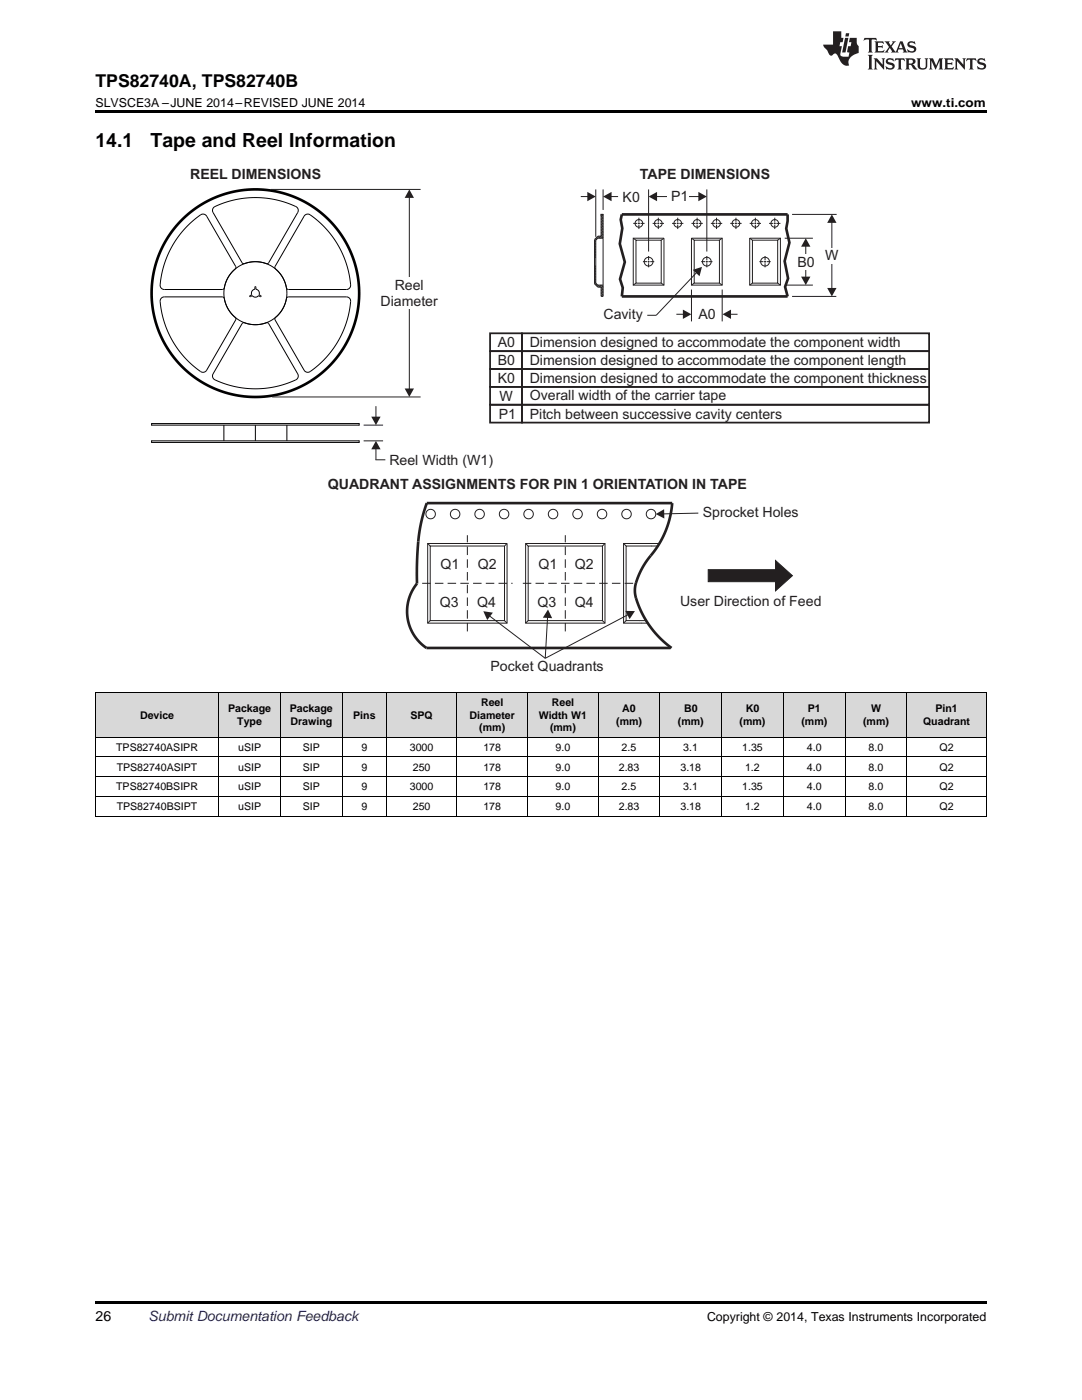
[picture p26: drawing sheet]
<svg xmlns="http://www.w3.org/2000/svg" width="216mm" height="279mm" viewBox="0 0 216 279" stroke-linecap="round" stroke-linejoin="round" font-family="sans-serif">
<defs><g id="words">
<g font-size="3.9">
<text x="19" y="29.3">14.1</text>
<text x="30.1" y="29.3">Tape and Reel Information</text>
</g>
<text font-size="3.5" x="19" y="17.3">TPS82740A, TPS82740B</text>
<g font-size="2.8" fill="#231f20">
<text x="38" y="35.8">REEL DIMENSIONS</text>
<text x="127.7" y="35.8">TAPE DIMENSIONS</text>
<text x="124.2" y="40.2">K0</text>
<text x="133.9" y="40.2">P1</text>
<text x="159.1" y="53.2">B0</text>
<text x="164.7" y="52">W</text>
<text x="78.8" y="57.9">Reel</text>
<text x="75.9" y="61.1">Diameter</text>
<text x="120.4" y="63.7">Cavity</text>
<text x="139.4" y="63.7">A0</text>
<text x="99.3" y="69.3">A0</text>
<text x="105.7" y="69.3">Dimension designed to accommodate the component width</text>
<text x="99.3" y="72.9">B0</text>
<text x="99.3" y="76.4">K0</text>
<text x="105.7" y="72.9">Dimension designed to accommodate the component length</text>
<text x="105.7" y="76.4">Dimension designed to accommodate the component thickness</text>
<text x="99.5" y="83.6">P1</text>
<text x="99.7" y="80">W</text>
<text x="105.7" y="79.9">Overall width of the carrier tape</text>
<text x="105.7" y="83.6">Pitch between successive cavity centers</text>
<text x="77.7" y="92.8">Reel Width (W1)</text>
<text x="65.4" y="97.5">QUADRANT ASSIGNMENTS FOR PIN 1 ORIENTATION IN TAPE</text>
<text x="140.2" y="103.2">Sprocket Holes</text>
<text x="87.9" y="113.6">Q1</text>
<text x="95.4" y="113.6">Q2</text>
<text x="107.5" y="113.6">Q1</text>
<text x="114.7" y="113.6">Q2</text>
<text x="87.7" y="121.1">Q3</text>
<text x="95.2" y="121.1">Q4</text>
<text x="107.3" y="121.1">Q3</text>
<text x="114.7" y="121.1">Q4</text>
<text x="135.7" y="120.9">User Direction of Feed</text>
<text x="97.9" y="133.9">Pocket Quadrants</text>
</g>
<text font-size="2.8" x="19" y="263.6">26</text>
<text font-size="2.8" fill="#0000c8" x="29.6" y="263.6">Submit Documentation Feedback</text>
<g font-size="2.5">
<text x="19" y="21.4">SLVSCE3A –JUNE 2014–REVISED JUNE 2014</text>
<text x="181.8" y="21.4">www.ti.com</text>
<text x="141.1" y="263.6">Copyright © 2014, Texas Instruments Incorporated</text>
</g>
<g font-size="2.1">
<text x="27.9" y="143.4">Device</text>
<text x="45.5" y="142.2">Package</text>
<text x="57.8" y="142.2">Package</text>
<text x="70.5" y="143.4">Pins</text>
<text x="81.9" y="143.4">SPQ</text>
<text x="93.7" y="143.4">Diameter</text>
<text x="96" y="140.9">Reel</text>
<text x="107.5" y="143.4">Width W1</text>
<text x="110.1" y="140.9">Reel</text>
<text x="124.2" y="142.2">A0</text>
<text x="136.5" y="142.2">B0</text>
<text x="148.8" y="142.2">K0</text>
<text x="161.2" y="142.2">P1</text>
<text x="173.8" y="142.2">W</text>
<text x="186.7" y="142.2">Pin1</text>
<text x="23.2" y="149.8">TPS82740ASIPR</text>
<text x="47.3" y="144.6">Type</text>
<text x="47.5" y="149.8">uSIP</text>
<text x="58" y="144.6">Drawing</text>
<text x="60.4" y="149.8">SIP</text>
<text x="72.1" y="149.8">9</text>
<text x="81.8" y="149.8">3000</text>
<text x="95.6" y="145.9">(mm)</text>
<text x="96.4" y="149.8">178</text>
<text x="109.7" y="145.9">(mm)</text>
<text x="110.8" y="149.8">9.0</text>
<text x="122.9" y="144.6">(mm)</text>
<text x="124" y="149.8">2.5</text>
<text x="135.3" y="144.6">(mm)</text>
<text x="136.3" y="149.8">3.1</text>
<text x="147.6" y="144.6">(mm)</text>
<text x="148.1" y="149.8">1.35</text>
<text x="159.9" y="144.6">(mm)</text>
<text x="161" y="149.8">4.0</text>
<text x="172.2" y="144.6">(mm)</text>
<text x="173.3" y="149.8">8.0</text>
<text x="184.2" y="144.6">Quadrant</text>
<text x="187.5" y="149.8">Q2</text>
<text x="23.3" y="153.8">TPS82740ASIPT</text>
<text x="47.5" y="153.8">uSIP</text>
<text x="60.4" y="153.8">SIP</text>
<text x="72.1" y="153.8">9</text>
<text x="82.4" y="153.8">250</text>
<text x="96.4" y="153.8">178</text>
<text x="110.8" y="153.8">9.0</text>
<text x="123.5" y="153.8">2.83</text>
<text x="135.8" y="153.8">3.18</text>
<text x="148.7" y="153.8">1.2</text>
<text x="161" y="153.8">4.0</text>
<text x="173.3" y="153.8">8.0</text>
<text x="187.5" y="153.8">Q2</text>
<text x="23.2" y="157.7">TPS82740BSIPR</text>
<text x="23.3" y="161.7">TPS82740BSIPT</text>
<text x="47.5" y="157.7">uSIP</text>
<text x="47.5" y="161.7">uSIP</text>
<text x="60.4" y="157.7">SIP</text>
<text x="60.4" y="161.7">SIP</text>
<text x="72.1" y="157.7">9</text>
<text x="72.1" y="161.7">9</text>
<text x="81.8" y="157.7">3000</text>
<text x="82.4" y="161.7">250</text>
<text x="96.4" y="157.7">178</text>
<text x="96.4" y="161.7">178</text>
<text x="110.8" y="157.7">9.0</text>
<text x="110.8" y="161.7">9.0</text>
<text x="123.5" y="161.7">2.83</text>
<text x="124" y="157.7">2.5</text>
<text x="135.8" y="161.7">3.18</text>
<text x="136.3" y="157.7">3.1</text>
<text x="148.1" y="157.7">1.35</text>
<text x="148.7" y="161.7">1.2</text>
<text x="161" y="157.7">4.0</text>
<text x="161" y="161.7">4.0</text>
<text x="173.3" y="157.7">8.0</text>
<text x="173.3" y="161.7">8.0</text>
<text x="187.5" y="157.7">Q2</text>
<text x="187.5" y="161.7">Q2</text>
</g>
</g></defs>
<g fill="#d8d8d8">
<path d="M19 138.3h24.7v8.8h-24.7z"/>
<path d="M43.7 138.3h12.3v8.8h-12.3z"/>
<path d="M56 138.3h12.3v8.8h-12.3z"/>
<path d="M68.3 138.3h8.8v8.8h-8.8z"/>
<path d="M77.1 138.3h14.1v8.8h-14.1z"/>
<path d="M91.2 138.3h14.1v8.8h-14.1z"/>
<path d="M105.3 138.3h14.1v8.8h-14.1z"/>
<path d="M119.4 138.3h12.3v8.8h-12.3z"/>
<path d="M131.7 138.3h12.3v8.8h-12.3z"/>
<path d="M144 138.3h12.4v8.8h-12.4z"/>
<path d="M156.4 138.3h12.3v8.8h-12.3z"/>
<path d="M168.7 138.3h12.3v8.8h-12.3z"/>
<path d="M181 138.3h15.8v8.8h-15.8z"/>
</g>
<g fill="#000">
<path d="M19 162.9h.2zM55.9 162.9h.1zM68.2 162.9h.1zM77 162.9h.1zM91.1 162.9h.1zM105.2 162.9h.1zM119.3 162.9h.1zM131.6 162.9h.1zM143.9 162.9h.1zM156.2 162.9h.2zM168.6 162.9h.1zM180.9 162.9h.1z"/>
<path d="M196.7 162.9h.1zM19 259.7h177.8v.5h-177.8z"/>
</g>
<g fill="none" stroke="#000" stroke-width=".2">
<path d="M19 138.2h177.8M19.1 138.2v24.7M43.6 138.2v24.7M55.9 138.2v24.7M68.3 138.2v24.7M77.1 138.2v24.7M91.1 138.2v24.7M105.3 138.2v24.7M119.3 138.2v24.7M131.6 138.2v24.7M144 138.2v24.7M156.3 138.2v24.7"/>
<path d="M168.6 138.2v24.7M180.9 138.2v24.7M196.8 138.2v24.7M19 158.9h177.8M19 155h177.8M19 151h177.8M19 147.1h177.8M19 162.9h177.8"/>
</g>
<path d="M97.8 66.5h6.4v3.6h-6.4zM97.8 70.1h6.4v3.5h-6.4zM97.8 73.6h6.4v3.6h-6.4z" fill="none" stroke="#231f20" stroke-width=".35"/>
<path d="M81.7 39.3v38.4" fill="none" stroke="#231f20" stroke-width=".2"/>
<g fill="#231f20">
<path d="M80.7 77.5h1.9l-.9 1.7z"/>
<path d="M81.7 37.8l.9 1.7h-1.9z"/>
</g>
<circle cx="51" cy="58.5" r="20.7" fill="none" stroke="#000" stroke-width=".53"/>
<g fill="none" stroke="#000" stroke-width=".2">
<path d="M32.2 59.5l.6-.3 11.7 .1a.82 .82 0 0 1 .4 .9l.6 1.4 1 1.3a.8 .8 0 0 1 .6 .9l-5.9 10.1-.4 .3-.5 .1-1.7-1.3-1.6-1.4-1.5-1.9-1.3-2-1.1-2.4-.7-2.3-.4-2.8zM37.4 45.1l2.7-2.3 .5-.1 .5 .2 6 10.4a.82 .82 0 0 1-.6 .8l-.9 1.2-.7 1.5a.8 .8 0 0 1-.5 1h-11.6l-.4-.1-.3-.4-.1-.4 .3-2.4 1.1-3.5 1.7-3zM42.7 41.4l1.7-.8 2-.6 2.1-.4 2.3-.2 2.4 .2 2.1 .3 2.3 .7 1.7 .8 .2 .5-.1 .5-5.8 10.1a.82 .82 0 0 1-1.1-.1l-1.5-.2-1.6 .2a.82 .82 0 0 1-1 .1l-5.9-10.1-.1-.6zM50.9 57.3h.2v.4l.5 .4 .1 .7 .4 .2v.2l-.5-.2-.6 .3-.4-.1-.3-.2-.5 .2 .4-.4 .1-.8 .6-.3zM57.3 59.4l.3-.2h11.5l.6 .3 .3 .7-.5 2.8-.8 2.6-1 2.1-1.5 2.2-1.7 2-2.6 2.3-.7 .1-.5-.4-5.8-10.1a.83 .83 0 0 1 .5-.9l1.2-1.6zM60.8 43l.4-.2h.5l1.5 1 2 2.1 1.8 2.3 1.2 2.1 .9 2.2 .6 2.3 .2 2.3-.3 .5-.5 .2h-11.6a.82 .82 0 0 1-.5-1l-.6-1.5-1-1.2a.83 .83 0 0 1-.5-.8zM48.3 64.5h.1a.82 .82 0 0 1 1 .1l1.5 .2 1.6-.2a.82 .82 0 0 1 1.1-.1l5.8 10.1 .1 .6-.4 .6-2.8 1-2.6 .6-2.6 .2-2.4-.1-2.8-.6-3.1-1.1-.4-.6 .1-.6zM30.3 88h41.4v.3h-41.4zM30.3 84.5h41.4v.3h-41.4zM44.7 84.8v3.2M51 84.8v3.2M57.2 84.8v3.2"/>
<circle cx="51" cy="58.5" r="6.3"/>
</g>
<path d="M54 37.8h29.9M54.3 79.2h29.6M72.6 84.8h3.8M72.6 88h3.8M75 89.5v2.3" fill="none" stroke="#231f20" stroke-width=".2"/>
<path d="M75 88l.9 1.7h-1.8z" fill="#231f20"/>
<path d="M160.8 49.1v6.3M75 91.8h1.8" fill="none" stroke="#231f20" stroke-width=".2"/>
<path d="M97.8 77.2h6.4v3.6h-6.4zM104.2 73.6h81.2v3.6h-81.2zM104.2 77.2h81.2v3.6h-81.2zM104.2 70.1h81.2v3.5h-81.2zM104.2 66.5h81.2v3.6h-81.2zM97.8 80.8h6.4v3.5h-6.4zM104.2 80.8h81.2v3.5h-81.2z" fill="none" stroke="#231f20" stroke-width=".35"/>
<g fill="#231f20">
<path d="M160.8 47.5l.9 1.7h-1.8z"/>
<path d="M159.9 55.2h1.8l-.9 1.7z"/>
</g>
<path d="M166 44.3v13.3" fill="none" stroke="#231f20" stroke-width=".2"/>
<g fill="#231f20">
<path d="M166 42.8l.9 1.7h-1.8z"/>
<path d="M165.1 57.5h1.8l-.9 1.7z"/>
</g>
<path d="M131 39.2h8.5" fill="none" stroke="#231f20" stroke-width=".2"/>
<g fill="#231f20">
<path d="M129.4 39.2l1.7-.9v1.9z"/>
<path d="M139.3 38.3l1.7 .9-1.7 1z"/>
</g>
<path d="M124.1 42.8h33.1v1.3l-.3 1.5 .6 2.8-.9 3.7 .6 3.5-.5 1.6 .5 2h-33.1l.2-1.8-.6-1.7 1-3.4-1-3.6 .5-3.1-.3-1.8z" fill="none" stroke="#231f20" stroke-width=".53"/>
<g fill="none" stroke="#231f20" stroke-width=".2">
<path d="M118.9 37.8v9.5M120.3 37.8v4.1M129.4 37.8v12.4M141 37.8v12.4M118.6 51.3h.3M118.6 53.1h.3M118.7 53.1h-.1M118.9 48.2l-.3 .2M118.9 48.5l-.3 .2M118.9 48.8l-.3 .2M118.9 49.1l-.3 .2M118.9 49.4l-.3 .3"/>
<path d="M118.9 49.7l-.3 .3M118.9 50l-.3 .3M118.9 50.3l-.3 .3M118.9 50.7l-.3 .2M118.9 51l-.3 .2M118.9 51.3h-.1M118.9 53.2l-.3 .2M118.9 53.5l-.3 .2M118.9 53.8l-.3 .3M118.9 54.1l-.3 .3M118.9 54.4l-.3 .3M118.9 54.7l-.3 .3"/>
<path d="M118.9 55.1l-.3 .2M118.9 55.4l-.3 .2M118.9 55.7l-.3 .2M118.9 56l-.3 .3M118.9 56.3l-.3 .3M118.9 56.6l-.2 .2M119.1 56.7l-.2 .2M119.3 56.9l-.2 .2M119.6 56.9l-.4 .3M119.6 47.1l-1 1M119.9 56.9l-.4 .4M119.9 47.1l-.4 .4"/>
<path d="M119.9 42.8h.4v16.4h-.4v-1.9h-.6l-.7-.7v-8.8l.7-.7h.6zM120.2 42.8l-.3 .2M120.2 56.9l-.4 .4M120.3 47.5h-1l-.4 .4v8.6l.4 .4h1M120.3 46.1l-.4 .4M120.3 42.9l-.4 .4M120.3 43.2l-.4 .4M120.3 43.5l-.4 .4M120.3 43.9l-.4 .4M120.3 44.2l-.4 .4M120.3 44.5l-.4 .4M120.3 44.8l-.4 .4"/>
<path d="M120.3 45.1l-.4 .4M120.3 45.4l-.4 .4M120.3 45.7l-.4 .4M120.3 46.4l-.4 .4M120.3 46.7l-.4 .4M120.3 47l-.5 .5M120.3 47.3l-.2 .2M120.3 57.1l-.4 .4M120.3 57.4l-.4 .4M120.3 57.7l-.4 .4M120.3 58l-.4 .4M120.3 58.3l-.4 .4"/>
<path d="M120.3 58.6l-.4 .4M120.3 58.9l-.2 .3M126.4 44.6h.8M126.4 47.5h6.1v9.4h-6.1zM126.4 47.5l.5 .4M126.9 47.9h5v8.6h-5zM126.9 56.5l-.5 .4M127.3 44.6h.4M127.5 43.5v.8M127.5 44.4v.4M127.5 44.9v.8M127.8 44.6h.8"/>
<path d="M128.3 52.2h.8M129.2 52.2h.4M129.4 51.1v.8M129.4 52v.4M129.4 52.5v.9M129.7 52.2h.8M130.2 44.6h.8M131.2 44.6h.4M131.4 43.5v.8M131.4 44.4v.4M131.4 44.9v.8M131.7 44.6h.8"/>
<path d="M131.9 56.5l.6 .4M132.5 47.5l-.6 .4M134.1 44.6h.8M135 44.6h.4M135.2 43.5v.8M135.2 44.4v.4M135.2 44.9v.8M135.6 44.6h.8M138 44.6h.8M138 47.5h6.1v9.4h-6.1zM138 47.5l.5 .4M138 57.8v6.3"/>
<path d="M138.5 47.9h5.1v8.6h-5.1zM138.5 56.5l-.5 .4M138.9 44.6h.4M139 54.4l-8.1 8.5M139.1 43.5v.8M139.1 44.4v.4M139.1 44.9v.8M139.4 44.6h.8M139.9 52.2h.8M140.8 52.2h.4M141 51.1v.8M141 52v.4"/>
<path d="M141 52.5v.9M141.4 52.2h.8M141.8 44.6h.9M142.8 44.6h.4M143 43.5v.8M143 44.4v.4M143 44.9v.8M143.3 44.6h.8M143.6 56.5l.5 .4M144.1 47.5l-.5 .4M144.1 57.8v6.3M145.7 44.6h.8"/>
<path d="M146.7 44.6h.3M146.8 43.5v.8M146.8 44.4v.4M146.8 44.9v.8M147.2 44.6h.8M149.6 44.6h.8M149.6 47.5h6.1v9.4h-6.1zM149.6 47.5l.5 .4M150.1 47.9h5.1v8.6h-5.1zM150.1 56.5l-.5 .4M150.5 44.6h.4M150.7 43.5v.8"/>
<path d="M150.7 44.4v.4M150.7 44.9v.8M151 44.6h.8M151.5 52.2h.8M152.5 52.2h.4M152.7 51.1v.8M152.7 52v.4M152.7 52.5v.9M153 52.2h.8M153.5 44.6h.8M154.4 44.6h.4M154.6 43.5v.8"/>
<path d="M154.6 44.4v.4M154.6 44.9v.8M154.9 44.6h.8M155.2 56.5l.5 .4M155.7 47.5l-.5 .4M156.6 47.5h5.6M156.6 56.9h5.6M158 42.8h8.9M158 59.2h8.9"/>
<circle cx="127.5" cy="44.6" r=".76"/>
<circle cx="129.4" cy="52.2" r=".87"/>
<circle cx="131.4" cy="44.6" r=".76"/>
<circle cx="135.2" cy="44.6" r=".76"/>
<circle cx="139.1" cy="44.6" r=".76"/>
<circle cx="141" cy="52.2" r=".87"/>
<circle cx="143" cy="44.6" r=".76"/>
<circle cx="146.8" cy="44.6" r=".76"/>
<circle cx="150.7" cy="44.6" r=".76"/>
<circle cx="152.7" cy="52.2" r=".87"/>
<circle cx="154.6" cy="44.6" r=".76"/>
</g>
<path d="M138.2 53.9l1.9-.6-.5 1.8z" fill="#231f20"/>
<path d="M121.9 39.2h1.4M129.2 62.9h1.7" fill="none" stroke="#231f20" stroke-width=".2"/>
<path d="M120.3 39.2l1.7-.9v1.9z" fill="#231f20"/>
<path d="M115.9 39.2h1.4" fill="none" stroke="#231f20" stroke-width=".2"/>
<path d="M117.2 38.3l1.7 .9-1.7 1z" fill="#231f20"/>
<path d="M133.8 129.3h-48.7l-1.2-1-1.1-1.3-.8-1.5-.6-1.6-.2-1.7 .2-1.7 .4-1.7 .8-1.5a2.49 2.49 0 0 0 .6-2.3l.1-4.5 .3-4 .6-3.1 1-3h48.9l-.4 3-1 2.8-1.4 2.7-2.4 3.2-1 1.8-1 2.4-.2 1.5 .1 1.3 .6 1.7 1.7 3.3 2.1 2.7 2.8 2.5" fill="none" stroke="#231f20" stroke-width=".53"/>
<g fill="none" stroke="#231f20" stroke-width=".2">
<path d="M85.3 108.5h15.9v15.9h-15.9zM85.8 109h14.9v14.9h-14.9zM104.9 108.5h15.8v15.9h-15.8zM105.4 109h14.8v14.9h-14.8zM130 109h-5.1v14.9h2.8M130.3 108.5h-5.9v15.9h3.6M139.3 102.4l-6.9 .2"/>
<circle cx="85.9" cy="102.6" r=".95"/>
<circle cx="90.8" cy="102.6" r=".95"/>
<circle cx="95.7" cy="102.6" r=".95"/>
<circle cx="100.6" cy="102.6" r=".95"/>
<circle cx="105.5" cy="102.6" r=".95"/>
<circle cx="110.4" cy="102.6" r=".95"/>
<circle cx="115.2" cy="102.6" r=".95"/>
<circle cx="120.1" cy="102.6" r=".95"/>
<circle cx="125" cy="102.6" r=".95"/>
<circle cx="129.9" cy="102.6" r=".95"/>
</g>
<path d="M84.2 116.4h18.1M126.3 116.4h-22.5M93.3 126v-19.2M112.8 126v-19.2" fill="none" stroke="#231f20" stroke-width=".2" stroke-dasharray="1.7 .8" stroke-linecap="butt"/>
<path d="M130.8 102.6l1.7-1 .1 1.9z" fill="#231f20"/>
<path d="M85.3 108.5l.5 .5M101.2 108.5l-.5 .5M104.9 108.5l.5 .5M120.7 108.5l-.5 .5M124.4 108.5l.5 .5M85.8 123.9l-.5 .5M97.7 122.9l11.1 8.5M100.7 123.9l.5 .5M105.4 123.9l-.5 .5M120.2 123.9l.5 .5M124.9 123.9l-.5 .5" fill="none" stroke="#231f20" stroke-width=".2"/>
<path d="M96.4 122l1.9 .3-1.1 1.4z" fill="#231f20"/>
<path d="M109.3 123.2l-.5 8.2" fill="none" stroke="#231f20" stroke-width=".2"/>
<path d="M109.3 121.6l.9 1.8-1.9-.1z" fill="#231f20"/>
<path d="M125.3 122.7l-16.5 8.7" fill="none" stroke="#231f20" stroke-width=".2"/>
<path d="M124.8 121.9l1.9 .1-1.1 1.6z" fill="#231f20"/>
<path d="M135 62.7h1.4" fill="none" stroke="#231f20" stroke-width=".2"/>
<path d="M136.3 61.8l1.7 .9-1.7 .9z" fill="#231f20"/>
<path d="M145.7 62.7h1.5" fill="none" stroke="#231f20" stroke-width=".2"/>
<path d="M144.2 62.7l1.7-.9v1.8z" fill="#231f20"/>
<path d="M75 81.1v2.2" fill="none" stroke="#231f20" stroke-width=".2"/>
<path d="M74.1 83.2h1.8l-.9 1.6z" fill="#231f20"/>
<path d="M130 109h1.3M130.3 108.5h1.3M127.7 123.9h1.2M128 124.4h1.3" fill="none" stroke="#231f20" stroke-width=".2"/>
<path d="M141.3 113.7h13.4v-1.8l3.4 3-3.4 3v-1.8h-13.4z" fill-rule="evenodd" fill="#231f20"/>
<path d="M141.3 113.7h13.4v-1.8l3.4 3-3.4 3v-1.8h-13.4z" fill="none" stroke="#231f20" stroke-width=".2"/>
<g fill="#fff">
<path d="M133.1 37.7h4.2v3.1h-4.2z" fill-rule="evenodd"/>
<path d="M159.1 50.7h3.5v3.1h-3.5z" fill-rule="evenodd"/>
<path d="M164.7 49.4h2.6v3.2h-2.6z" fill-rule="evenodd"/>
<path d="M78.8 55.4h5.8v3.1h-5.8z" fill-rule="evenodd"/>
<path d="M75.9 58.5h11.5v3.2h-11.5z" fill-rule="evenodd"/>
</g>
<path d="M19 22h177.8v.5h-177.8z" fill="#000"/>
<g fill="#231f20">
<path d="M172.5 7.6l-.1 .5 .4-.2h.6v.1v2.1l-.2 .4h.9l-.2-.4v-2.1l.1-.1h.5l.5 .2-.2-.5zM174.5 8.3l.2 .3v1.5l-.2 .4h1.8l.2-.6a1.04 1.04 0 0 1-1.3 .2v-.7h.6l.3 .2v-.6l-.3 .2h-.6v-.6l.8-.1 .4 .3-.2-.5zM176.5 8.3l.9 1.1-.9 1.1h.8l-.2-.2 .4-.7 .5 .7-.2 .2h1.5l-.2-.2 .2-.4h.9l.1 .4-.2 .2h1l-.3-.3-.7-1.9h-.5l-.9 2-.8-1 .9-1h-.8l.1 .3-.4 .5-.3-.6 .1-.2zM179.7 8.6l.4 1h-.7zM181.3 8.4a.63 .63 0 0 0-.2 .7 .63 .63 0 0 0 .6 .4l.6 .2 .1 .2a.75 .75 0 0 1-.7 .4 .75 .75 0 0 1-.6-.5l.1 .7 .1-.1a1.11 1.11 0 0 0 1.5-.6 1.13 1.13 0 0 0-1.2-.8l-.1-.4a1.04 1.04 0 0 1 1.2 .2l-.2-.5-.2 .1-.4-.2zM173.2 10.9l.2 .4v2.2l-.2 .4h1l-.3-.4v-2.2l.3-.4zM174.3 11.6l.3 .4v1.5l-.3 .4h.8l-.2-.4v-1.3l1.5 1.7v-1.9l.2-.4h-.7l.2 .4v.9l-1.1-1.3zM177 11.8a.62 .62 0 0 0-.2 .7 .62 .62 0 0 0 .6 .4l.6 .1 .1 .3a.76 .76 0 0 1-.7 .3 .76 .76 0 0 1-.7-.4l.2 .7 .1-.1a1.11 1.11 0 0 0 1.5-.6 1.13 1.13 0 0 0-1.2-.8l-.1-.4a1.04 1.04 0 0 1 1.2 .2l-.2-.6-.2 .1-.5-.1zM178.7 11.6l-.2 .6a.61 .61 0 0 1 .8-.3v1.6l-.2 .4h.9l-.2-.4v-1.6a.63 .63 0 0 1 .7 .3l-.1-.6zM180.6 11.6l.3 .4v1.5l-.3 .4h1l-.2-.2-.1-.8 .6 .2a.76 .76 0 0 0 1.2 .7l-1-1a.58 .58 0 0 0 .6-.5 .58 .58 0 0 0-.5-.6zM181.4 11.9h.1a.45 .45 0 0 1 .5 .1 .45 .45 0 0 1 .1 .5l-.8 .2zM182.9 11.6l.2 .2a2.17 2.17 0 0 0 .3 1.9 .99 .99 0 0 0 1.6-.6v-1.1l.2-.4h-.7l.2 .2a1.92 1.92 0 0 1-.2 1.8 .6 .6 0 0 1-.9-.5v-1.1l.2-.4zM185.4 11.6l.2 .4v1.5l-.2 .4h.7l-.2-.4v-1.4l.8 1.8 .8-1.8v1.4l-.2 .4h.9l-.2-.4v-1.5l.2-.4h-.8l-.6 1.5-.6-1.5zM188.4 11.6l.2 .4v1.5l-.2 .4h1.8l.1-.6a1.04 1.04 0 0 1-1.2 .1v-.6h.5l.4 .2v-.6l-.4 .2h-.5v-.7h.8l.3 .3-.1-.6zM190.5 11.6l.2 .4v1.5l-.2 .4h.7l-.2-.4v-1.3l1.5 1.7v-1.9l.2-.4h-.7l.2 .4v.9l-1.1-1.3zM192.9 11.6l-.1 .6a.61 .61 0 0 1 .7-.3l.1 1.6-.3 .4h1l-.3-.4 .1-1.6a.63 .63 0 0 1 .7 .3l-.1-.6zM195.2 11.8a.62 .62 0 0 0-.2 .7 .62 .62 0 0 0 .6 .4l.6 .1 .1 .3a.76 .76 0 0 1-.7 .3 .76 .76 0 0 1-.6-.4l.1 .7 .1-.1a1.11 1.11 0 0 0 1.6-.6 1.13 1.13 0 0 0-1.3-.8l-.1-.4a1.04 1.04 0 0 1 1.2 .2l-.1-.6-.2 .1-.5-.1z"/>
<path d="M166.2 6.3v2.6h-1.9v.4l.8 .9a.91 .91 0 0 0 1 .8 .56 .56 0 0 1 .5-.3 .56 .56 0 0 1 .5 .3l.4 .8a1.53 1.53 0 0 0 1.9 1.2 1.54 1.54 0 0 1 1-2.1l.9-.3v-1.4a1.52 1.52 0 0 1-.4-1.6h-1.3l-.2 .8h.5l-.2 .8h-.5l-.1 1v.2l.4 .1-.2 .8a1.93 1.93 0 0 1-1.6-.3l.3-1.8h-.5l.2-.8h.4l.2-.8h-.4v-1.3zM168.6 7.6l-.6 2.9h.7l.6-2.9zM168.8 6.6l-.1 .7h.6l.2-.7z"/>
</g>
<use href="#words"/>
</svg>
